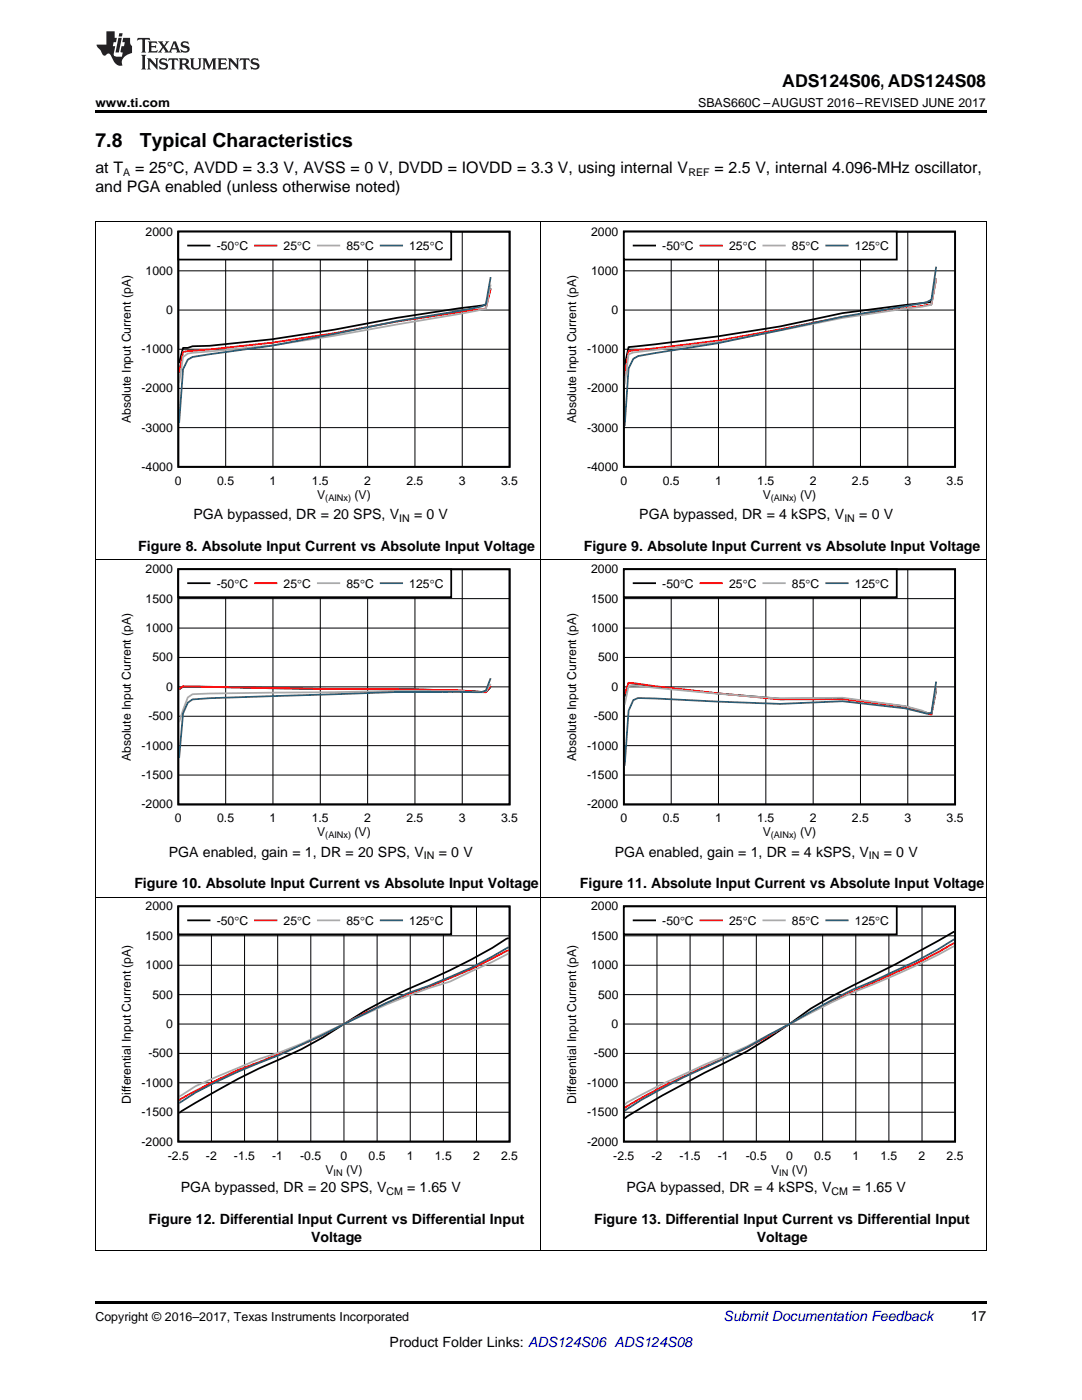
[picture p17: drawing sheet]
<svg xmlns="http://www.w3.org/2000/svg" width="216mm" height="279mm" viewBox="0 0 216 279" stroke-linecap="round" stroke-linejoin="round" font-family="sans-serif">
<defs><g id="words">
<g font-size="3.9">
<text x="19" y="29.3">7.8</text>
<text x="27.9" y="29.3">Typical Characteristics</text>
</g>
<text font-size="3.5" x="156.1" y="17.3">ADS124S06, ADS124S08</text>
<g font-size="3.2">
<text x="19" y="34.4">at T</text>
<text x="27" y="34.4">= 25°C, AVDD = 3.3 V, AVSS = 0 V, DVDD = IOVDD = 3.3 V, using internal V</text>
<text x="142.6" y="34.4">= 2.5 V, internal 4.096-MHz oscillator,</text>
<text x="19" y="38.3">and PGA enabled (unless otherwise noted)</text>
</g>
<g font-size="2.8">
<text x="38.6" y="103.6">PGA bypassed, DR = 20 SPS, V</text>
<text x="82.6" y="103.6">= 0 V</text>
<text x="127.6" y="103.6">PGA bypassed, DR = 4 kSPS, V</text>
<text x="171.4" y="103.6">= 0 V</text>
<text x="27.6" y="109.9">Figure 8. Absolute Input Current vs Absolute Input Voltage</text>
<text x="116.5" y="109.9">Figure 9. Absolute Input Current vs Absolute Input Voltage</text>
<text x="33.7" y="171">PGA enabled, gain = 1, DR = 20 SPS, V</text>
<text x="87.6" y="171">= 0 V</text>
<text x="122.7" y="171">PGA enabled, gain = 1, DR = 4 kSPS, V</text>
<text x="176.4" y="171">= 0 V</text>
<text x="26.8" y="177.3">Figure 10. Absolute Input Current vs Absolute Input Voltage</text>
<text x="115.7" y="177.3">Figure 11. Absolute Input Current vs Absolute Input Voltage</text>
<text x="36.1" y="238">PGA bypassed, DR = 20 SPS, V</text>
<text x="81.2" y="238">= 1.65 V</text>
<text x="125" y="238">PGA bypassed, DR = 4 kSPS, V</text>
<text x="170.1" y="238">= 1.65 V</text>
<text x="29.6" y="244.3">Figure 12. Differential Input Current vs Differential Input</text>
<text x="118.5" y="244.3">Figure 13. Differential Input Current vs Differential Input</text>
<text x="62.1" y="247.9">Voltage</text>
<text x="151" y="247.9">Voltage</text>
<text x="193.7" y="263.6">17</text>
<text x="77.8" y="268.9">Product Folder Links: ADS124S06 ADS124S08</text>
</g>
<text font-size="2.8" fill="#0000c8" x="144.4" y="263.6">Submit Documentation Feedback</text>
<g font-size="2.5">
<text x="19" y="21.4">www.ti.com</text>
<text x="139.3" y="21.4">SBAS660C –AUGUST 2016–REVISED JUNE 2017</text>
<text x="19" y="263.6">Copyright © 2016–2017, Texas Instruments Incorporated</text>
</g>
<g font-size="2.4">
<text x="29.1" y="47">2000</text>
<text x="118" y="47">2000</text>
<text x="43.2" y="49.9">-50qC</text>
<text x="56.6" y="49.9">25qC</text>
<text x="69.1" y="49.9">85qC</text>
<text x="81.7" y="49.9">125qC</text>
<text x="132.1" y="49.9">-50qC</text>
<text x="145.5" y="49.9">25qC</text>
<text x="158" y="49.9">85qC</text>
<text x="170.6" y="49.9">125qC</text>
<text x="29.1" y="54.9">1000</text>
<text x="118" y="54.9">1000</text>
<text x="33.1" y="62.7">0</text>
<text x="122" y="62.7">0</text>
<text x="28.2" y="70.5">-1000</text>
<text x="117.1" y="70.5">-1000</text>
<text x="28.2" y="78.3">-2000</text>
<text x="117.1" y="78.3">-2000</text>
<text x="26.1" y="84.5" transform="rotate(-90 26.1 84.5)">Absolute Input Current (pA)</text>
<text x="28.2" y="86.1">-3000</text>
<text x="115" y="84.5" transform="rotate(-90 115 84.5)">Absolute Input Current (pA)</text>
<text x="117.1" y="86.1">-3000</text>
<text x="28.2" y="94">-4000</text>
<text x="117.1" y="94">-4000</text>
<text x="34.9" y="96.7">0</text>
<text x="43.3" y="96.7">0.5</text>
<text x="53.8" y="96.7">1</text>
<text x="62.2" y="96.7">1.5</text>
<text x="63.3" y="99.5">V</text>
<text x="70.7" y="99.5">(V)</text>
<text x="72.7" y="96.7">2</text>
<text x="81.1" y="96.7">2.5</text>
<text x="91.6" y="96.7">3</text>
<text x="100" y="96.7">3.5</text>
<text x="123.8" y="96.7">0</text>
<text x="132.2" y="96.7">0.5</text>
<text x="142.7" y="96.7">1</text>
<text x="151.1" y="96.7">1.5</text>
<text x="152.2" y="99.5">V</text>
<text x="159.6" y="99.5">(V)</text>
<text x="161.6" y="96.7">2</text>
<text x="170" y="96.7">2.5</text>
<text x="180.5" y="96.7">3</text>
<text x="188.9" y="96.7">3.5</text>
<text x="29.1" y="114.4">2000</text>
<text x="43.2" y="117.3">-50qC</text>
<text x="56.6" y="117.3">25qC</text>
<text x="69.1" y="117.3">85qC</text>
<text x="81.7" y="117.3">125qC</text>
<text x="118" y="114.4">2000</text>
<text x="132.1" y="117.3">-50qC</text>
<text x="145.5" y="117.3">25qC</text>
<text x="158" y="117.3">85qC</text>
<text x="170.6" y="117.3">125qC</text>
<text x="29.1" y="120.3">1500</text>
<text x="118" y="120.3">1500</text>
<text x="29.1" y="126.1">1000</text>
<text x="118" y="126.1">1000</text>
<text x="30.4" y="132">500</text>
<text x="33.1" y="137.9">0</text>
<text x="119.3" y="132">500</text>
<text x="122" y="137.9">0</text>
<text x="29.6" y="143.7">-500</text>
<text x="118.5" y="143.7">-500</text>
<text x="28.2" y="149.6">-1000</text>
<text x="117.1" y="149.6">-1000</text>
<text x="26.1" y="151.9" transform="rotate(-90 26.1 151.9)">Absolute Input Current (pA)</text>
<text x="28.2" y="155.5">-1500</text>
<text x="115" y="151.9" transform="rotate(-90 115 151.9)">Absolute Input Current (pA)</text>
<text x="117.1" y="155.5">-1500</text>
<text x="28.2" y="161.3">-2000</text>
<text x="117.1" y="161.3">-2000</text>
<text x="34.9" y="164.1">0</text>
<text x="43.3" y="164.1">0.5</text>
<text x="53.8" y="164.1">1</text>
<text x="62.2" y="164.1">1.5</text>
<text x="63.3" y="166.9">V</text>
<text x="70.7" y="166.9">(V)</text>
<text x="72.7" y="164.1">2</text>
<text x="81.1" y="164.1">2.5</text>
<text x="91.6" y="164.1">3</text>
<text x="100" y="164.1">3.5</text>
<text x="123.8" y="164.1">0</text>
<text x="132.2" y="164.1">0.5</text>
<text x="142.7" y="164.1">1</text>
<text x="151.1" y="164.1">1.5</text>
<text x="152.2" y="166.9">V</text>
<text x="159.6" y="166.9">(V)</text>
<text x="161.6" y="164.1">2</text>
<text x="170" y="164.1">2.5</text>
<text x="180.5" y="164.1">3</text>
<text x="188.9" y="164.1">3.5</text>
<text x="29.1" y="181.7">2000</text>
<text x="43.2" y="184.5">-50qC</text>
<text x="56.6" y="184.5">25qC</text>
<text x="69.1" y="184.5">85qC</text>
<text x="81.7" y="184.5">125qC</text>
<text x="118" y="181.7">2000</text>
<text x="132.1" y="184.5">-50qC</text>
<text x="145.5" y="184.5">25qC</text>
<text x="158" y="184.5">85qC</text>
<text x="170.6" y="184.5">125qC</text>
<text x="29.1" y="187.6">1500</text>
<text x="118" y="187.6">1500</text>
<text x="29.1" y="193.4">1000</text>
<text x="118" y="193.4">1000</text>
<text x="30.4" y="199.3">500</text>
<text x="119.3" y="199.3">500</text>
<text x="33.1" y="205.2">0</text>
<text x="122" y="205.2">0</text>
<text x="29.6" y="211">-500</text>
<text x="118.5" y="211">-500</text>
<text x="26.1" y="220.3" transform="rotate(-90 26.1 220.3)">Differential Input Current (pA)</text>
<text x="28.2" y="216.9">-1000</text>
<text x="115" y="220.3" transform="rotate(-90 115 220.3)">Differential Input Current (pA)</text>
<text x="117.1" y="216.9">-1000</text>
<text x="28.2" y="222.8">-1500</text>
<text x="117.1" y="222.8">-1500</text>
<text x="28.2" y="228.6">-2000</text>
<text x="33.5" y="231.4">-2.5</text>
<text x="41.1" y="231.4">-2</text>
<text x="46.7" y="231.4">-1.5</text>
<text x="54.3" y="231.4">-1</text>
<text x="59.9" y="231.4">-0.5</text>
<text x="68" y="231.4">0</text>
<text x="73.6" y="231.4">0.5</text>
<text x="81.2" y="231.4">1</text>
<text x="86.8" y="231.4">1.5</text>
<text x="94.4" y="231.4">2</text>
<text x="100" y="231.4">2.5</text>
<text x="117.1" y="228.6">-2000</text>
<text x="122.4" y="231.4">-2.5</text>
<text x="130" y="231.4">-2</text>
<text x="135.6" y="231.4">-1.5</text>
<text x="143.2" y="231.4">-1</text>
<text x="148.8" y="231.4">-0.5</text>
<text x="156.9" y="231.4">0</text>
<text x="162.5" y="231.4">0.5</text>
<text x="170.1" y="231.4">1</text>
<text x="175.7" y="231.4">1.5</text>
<text x="183.3" y="231.4">2</text>
<text x="188.9" y="231.4">2.5</text>
<text x="65" y="234.2">V</text>
<text x="69.1" y="234.2">(V)</text>
<text x="153.9" y="234.2">V</text>
<text x="158" y="234.2">(V)</text>
</g>
<g font-size="2.1">
<text x="24.6" y="35.1">A</text>
<text x="137.4" y="35.1">REF</text>
<text x="79.7" y="104.1">IN</text>
<text x="168.5" y="104.1">IN</text>
<text x="84.6" y="171.5">IN</text>
<text x="173.4" y="171.5">IN</text>
<text x="77.1" y="238.5">CM</text>
<text x="165.9" y="238.5">CM</text>
</g>
<g font-size="1.8">
<text x="64.9" y="99.9">(AINx)</text>
<text x="153.8" y="99.9">(AINx)</text>
<text x="64.9" y="167.3">(AINx)</text>
<text x="153.8" y="167.3">(AINx)</text>
<text x="66.6" y="234.6">IN</text>
<text x="155.5" y="234.6">IN</text>
</g>
</g></defs>
<path d="M19 249.6h.2zM196.7 249.6h.1zM19 259.7h177.8v.5h-177.8z" fill="#000"/>
<g fill="none" stroke="#000" stroke-width=".2">
<path d="M19.1 179v70.6M107.9 179v70.6M196.8 179v70.6M35.6 198.5h66.1M35.6 192.6h66.1M35.6 186.8h66.1M42.2 180.9v46.9M48.8 180.9v46.9M55.4 180.9v46.9M62 180.9v46.9M68.6 180.9v46.9M75.3 180.9v46.9"/>
<path d="M81.9 180.9v46.9M88.5 180.9v46.9M95.1 180.9v46.9M35.6 216.1h66.1M35.6 210.2h66.1M35.6 204.4h66.1M35.6 222h66.1M19 249.6h177.8"/>
</g>
<path d="M35.6 180.9h66.1v46.9h-66.1zM101.5 187.2l-.5 .2a113.7 113.7 0 0 1-19.7 10l-4.2 2.1-4.2 2.2-4.3 2.7a88.1 88.1 0 0 1-16.9 8.8 171.7 171.7 0 0 0-16 8.9" fill="none" stroke="#000" stroke-width=".35"/>
<path d="M101.5 189.6l-.5 .2a119.9 119.9 0 0 1-19.7 8.7 127.2 127.2 0 0 0-16.9 8.1 242.8 242.8 0 0 1-16.9 6.9 98.9 98.9 0 0 0-11.8 6.1" fill="none" stroke="#f00" stroke-width=".35"/>
<path d="M101.5 190.2l-3.3 1.8-8.4 3.9a130.2 130.2 0 0 0-21.2 8.5l-8.4 3.9-4.3 1.7-4.2 1.3-8.5 3.6-4.2 1.9-3.3 2" fill="none" stroke="#aaa" stroke-width=".35"/>
<path d="M101.5 189a95.6 95.6 0 0 1-15.9 7.7l-4.3 1.5-8.4 4.1a218.1 218.1 0 0 1-21.2 9.8 87 87 0 0 0-16 8" fill="none" stroke="#295c75" stroke-width=".35"/>
<path d="M35.6 180.9h54.4v5.6h-54.4z" fill-rule="evenodd" fill="#fff"/>
<path d="M35.6 180.9h54.4v5.6h-54.4zM37.5 183.7h4.3M124.5 180.9h66.1v46.9h-66.1zM190.4 185.9l-3.3 1.9a237.7 237.7 0 0 1-16.9 8.9l-4.2 2.1-4.2 2.5a111.7 111.7 0 0 1-21.2 12.8 166.1 166.1 0 0 0-16 9.1" fill="none" stroke="#000" stroke-width=".35"/>
<path d="M50.9 183.7h4.3M190.4 188.2a81.9 81.9 0 0 1-11.7 5.9 242.1 242.1 0 0 0-16.9 7.9l-4.3 2.4a110.8 110.8 0 0 1-16.9 8.5 117.8 117.8 0 0 0-16 8.2" fill="none" stroke="#f00" stroke-width=".35"/>
<path d="M63.4 183.7h4.3M190.4 188.8a159.6 159.6 0 0 1-20.2 9.2l-4.2 2-8.5 4.4a119.4 119.4 0 0 1-16.9 8.1l-8.5 3.8-7 3.7-.5 .5" fill="none" stroke="#aaa" stroke-width=".35"/>
<path d="M76 183.7h4.2M190.4 187.5a72.4 72.4 0 0 1-11.7 6.2l-4.2 2a109.5 109.5 0 0 0-17 8.7l-4.2 2.2a163.1 163.1 0 0 1-16.9 8.4l-8.5 4.5-3.3 2.2" fill="none" stroke="#295c75" stroke-width=".35"/>
<g fill="none" stroke="#000" stroke-width=".2">
<path d="M124.5 198.5h66.1M124.5 192.6h66.1M124.5 186.8h66.1M131.1 180.9v46.9M137.7 180.9v46.9M144.3 180.9v46.9M150.9 180.9v46.9M157.5 180.9v46.9M164.2 180.9v46.9M170.8 180.9v46.9M177.4 180.9v46.9M184 180.9v46.9"/>
<path d="M124.5 216.1h66.1M124.5 210.2h66.1M124.5 204.4h66.1M124.5 222h66.1"/>
</g>
<path d="M124.5 180.9h54.4v5.6h-54.4z" fill-rule="evenodd" fill="#fff"/>
<path d="M35.6 113.6h66.1v46.9h-66.1zM97.9 137.1l-.9 1h-1a315.8 315.8 0 0 0-29.3-.6l-29.2-.5h-1l-.8 .6M124.5 180.9h54.4v5.6h-54.4zM126.4 183.7h4.3" fill="none" stroke="#000" stroke-width=".35"/>
<path d="M97.9 136.9l-.9 1.3-5.3-.4-55.2-.8-.8 .5M139.8 183.7h4.3" fill="none" stroke="#f00" stroke-width=".35"/>
<path d="M97.9 136.5l-.9 1.5-1 .1a296.4 296.4 0 0 0-29.3 0l-28.3 .4-.9 .7-1.8 4.9M152.3 183.7h4.3" fill="none" stroke="#aaa" stroke-width=".35"/>
<path d="M97.9 135.4l-.9 2.4-1 .3a525.8 525.8 0 0 0-29.3 .5l-24.9 .7-3.4 .3-.9 .6-1 2.2-.8 8.9M164.9 183.7h4.2" fill="none" stroke="#295c75" stroke-width=".35"/>
<g fill="none" stroke="#000" stroke-width=".2">
<path d="M19.1 111.7v67.4M35.6 119.5h66.1M45 113.6v47M54.5 113.6v47M63.9 113.6v47M73.4 113.6v47M82.8 113.6v47M92.2 113.6v47M107.9 111.7v67.4M196.8 111.7v67.4M35.6 137.1h66.1M35.6 131.2h66.1"/>
<path d="M35.6 125.3h66.1M35.6 154.7h66.1M35.6 148.8h66.1M35.6 142.9h66.1M19 179h177.8"/>
</g>
<path d="M35.6 113.6h54.4v5.6h-54.4z" fill-rule="evenodd" fill="#fff"/>
<path d="M35.6 113.6h54.4v5.6h-54.4zM37.5 116.4h4.3M124.5 113.6h66.1v46.9h-66.1zM186.8 137.7l-.9 4.8-5.3-1.5-12.5-1.6h-12.5l-12.4-1-12.5-1.3-5.3-.8-.8 2.7" fill="none" stroke="#000" stroke-width=".35"/>
<path d="M50.9 116.4h4.3M186.8 137.4l-.9 5.2-5.3-1.6-12.5-1.5-12.5 .1a638.6 638.6 0 0 1-30.2-3.3l-.8 2.3" fill="none" stroke="#f00" stroke-width=".35"/>
<path d="M63.4 116.4h4.3M186.8 137.6l-.9 4.8-5.3-1.5-12.5-1.6-12.5 .1a531.7 531.7 0 0 1-29.2-2.6l-1 .1-.8 3.7" fill="none" stroke="#aaa" stroke-width=".35"/>
<path d="M76 116.4h4.2M186.8 136l-.9 6.3-1 .1-4.3-1-12.5-1.5-12.5 .6-28.3-1.2-.9 .4-1 2.1-.8 11" fill="none" stroke="#295c75" stroke-width=".35"/>
<g fill="none" stroke="#000" stroke-width=".2">
<path d="M124.5 119.5h66.1M133.9 113.6v47M143.4 113.6v47M152.8 113.6v47M162.3 113.6v47M171.7 113.6v47M181.1 113.6v47M124.5 137.1h66.1M124.5 131.2h66.1M124.5 125.3h66.1M124.5 154.7h66.1M124.5 148.8h66.1"/>
<path d="M124.5 142.9h66.1"/>
</g>
<path d="M124.5 113.6h54.4v5.6h-54.4z" fill-rule="evenodd" fill="#fff"/>
<path d="M35.6 46.2h66.1v47h-66.1zM97.9 57.5l-.9 3.4-1 .1a311.1 311.1 0 0 0-29.3 4.8l-12.4 1.9-12.5 1.3-3.4 .1-.9 .3h-1l-.8 3M124.5 113.6h54.4v5.6h-54.4zM126.4 116.4h4.3" fill="none" stroke="#000" stroke-width=".35"/>
<path d="M97.9 57.7l-.9 3.9-1 .1a390.7 390.7 0 0 0-29.3 4.8 396.8 396.8 0 0 1-30.2 3.7l-.8 4.2M139.8 116.4h4.3" fill="none" stroke="#f00" stroke-width=".35"/>
<path d="M97.9 56.8l-.9 4.9-30.3 5.3-12.4 1.9-16.8 1.7-1 .7-.8 5.1M152.3 116.4h4.3" fill="none" stroke="#aaa" stroke-width=".35"/>
<path d="M97.9 55.3l-.9 5.4-1 .5-4.3 .8-12.5 2.1-24.9 4.9-15.9 2.2-.9 .6-1 1.9-.8 10.7M164.9 116.4h4.2" fill="none" stroke="#295c75" stroke-width=".35"/>
<g fill="none" stroke="#000" stroke-width=".2">
<path d="M19.1 44.3v67.4M35.6 54.1h66.1M45 46.2v47M54.5 46.2v47M63.9 46.2v47M73.4 46.2v47M82.8 46.2v47M92.2 46.2v47M107.9 44.3v67.4M196.8 44.3v67.4M35.6 77.5h66.1M35.6 69.7h66.1"/>
<path d="M35.6 61.9h66.1M35.6 85.3h66.1M19 111.6h177.8"/>
</g>
<path d="M35.6 46.2h54.4v5.6h-54.4z" fill-rule="evenodd" fill="#fff"/>
<path d="M35.6 46.2h54.4v5.6h-54.4zM37.5 49h4.3M124.5 46.2h66.1v47h-66.1zM186.8 55.6l-.9 4.6-17.8 2.3a335.7 335.7 0 0 1-41.7 6.7l-1 .1-.8 3.6" fill="none" stroke="#000" stroke-width=".35"/>
<path d="M50.9 49h4.3M186.8 55.6l-.9 5.2-17.8 2.4-12.5 2.5a261.8 261.8 0 0 1-29.2 4.2l-1 .2-.8 4.9" fill="none" stroke="#f00" stroke-width=".35"/>
<path d="M63.4 49h4.3M186.8 55.5l-.9 5.3-1.9 .4-15.9 2.2-24.9 4.9-16.8 2-1 .4-.8 6" fill="none" stroke="#aaa" stroke-width=".35"/>
<path d="M76 49h4.2M186.8 53.2l-.9 6.6-1 .5-16.8 2.9-24.9 5.3-15.9 2.6-.9 .5-1 1.9-.8 11.5" fill="none" stroke="#295c75" stroke-width=".35"/>
<path d="M124.5 54.1h66.1M133.9 46.2v47M143.4 46.2v47M152.8 46.2v47M162.3 46.2v47M171.7 46.2v47M181.1 46.2v47M124.5 77.5h66.1M124.5 69.7h66.1M124.5 61.9h66.1M124.5 85.3h66.1" fill="none" stroke="#000" stroke-width=".2"/>
<path d="M124.5 46.2h54.4v5.6h-54.4z" fill-rule="evenodd" fill="#fff"/>
<path d="M124.5 46.2h54.4v5.6h-54.4zM126.4 49h4.3" fill="none" stroke="#000" stroke-width=".35"/>
<path d="M139.8 49h4.3" fill="none" stroke="#f00" stroke-width=".35"/>
<path d="M152.3 49h4.3" fill="none" stroke="#aaa" stroke-width=".35"/>
<path d="M164.9 49h4.2" fill="none" stroke="#295c75" stroke-width=".35"/>
<path d="M19 44.3h177.8" fill="none" stroke="#000" stroke-width=".2"/>
<path d="M19 22h177.8v.5h-177.8z" fill="#000"/>
<g fill="#231f20">
<path d="M27.5 7.6l-.1 .5 .4-.2h.6v.1v2.1l-.2 .4h1l-.3-.4v-2.1l.1-.1h.5l.5 .2-.2-.5zM29.5 8.3l.2 .3v1.5l-.2 .4h1.8l.2-.6a1.04 1.04 0 0 1-1.3 .2v-.7h.6l.3 .2v-.6l-.3 .2h-.6v-.6l.8-.1 .4 .3-.2-.5zM31.5 8.3l.9 1.1-.9 1.1h.8l-.2-.2 .5-.7 .4 .7-.2 .2h1.5l-.1-.2 .1-.4h.9l.1 .4-.2 .2h1l-.3-.3-.7-1.9h-.5l-.9 2-.8-1 .9-1h-.8l.1 .3-.3 .5-.4-.6 .2-.2zM34.7 8.6l.4 1h-.7zM36.3 8.4a.63 .63 0 0 0-.2 .7 .63 .63 0 0 0 .6 .4l.6 .2 .1 .2a.75 .75 0 0 1-.7 .4 .75 .75 0 0 1-.6-.5l.1 .7 .1-.1a1.11 1.11 0 0 0 1.5-.6 1.13 1.13 0 0 0-1.2-.8l-.1-.4a1.04 1.04 0 0 1 1.2 .2l-.2-.5-.1 .1-.5-.2zM28.2 10.9l.2 .4v2.2l-.2 .4h1l-.3-.4v-2.2l.3-.4zM29.3 11.6l.3 .4v1.5l-.3 .4h.8l-.2-.4v-1.3l1.5 1.7v-1.9l.2-.4h-.7l.2 .4v.9l-1.1-1.3zM32 11.8a.62 .62 0 0 0-.2 .7 .62 .62 0 0 0 .6 .4l.6 .1 .1 .3a.76 .76 0 0 1-.7 .3 .76 .76 0 0 1-.6-.4l.1 .7 .1-.1a1.11 1.11 0 0 0 1.5-.6 1.13 1.13 0 0 0-1.2-.8l-.1-.4a1.04 1.04 0 0 1 1.2 .2l-.2-.6-.1 .1-.5-.1zM33.7 11.6l-.2 .6a.61 .61 0 0 1 .8-.3v1.6l-.2 .4h.9l-.2-.4v-1.6a.63 .63 0 0 1 .8 .3l-.2-.6zM35.6 11.6l.3 .4v1.5l-.3 .4h1l-.2-.2v-.8l.5 .2a.76 .76 0 0 0 1.2 .7l-1-1a.58 .58 0 0 0 .6-.5 .58 .58 0 0 0-.5-.6zM36.4 11.9h.1a.45 .45 0 0 1 .5 .1 .45 .45 0 0 1 .1 .5l-.7 .2zM37.9 11.6l.2 .2a2.17 2.17 0 0 0 .3 1.9 .99 .99 0 0 0 1.6-.6v-1.1l.2-.4h-.7l.2 .2a1.92 1.92 0 0 1-.2 1.8 .6 .6 0 0 1-.9-.5v-1.1l.2-.4zM40.4 11.6l.2 .4v1.5l-.2 .4h.7l-.2-.4v-1.4l.8 1.8 .8-1.8v1.4l-.2 .4h.9l-.2-.4v-1.5l.2-.4h-.8l-.6 1.5-.6-1.5zM43.4 11.6l.2 .4v1.5l-.2 .4h1.8l.2-.6a1.04 1.04 0 0 1-1.3 .1v-.6h.5l.4 .2v-.6l-.4 .2h-.5v-.7h.8l.3 .3-.1-.6zM45.5 11.6l.2 .4v1.5l-.2 .4h.7l-.2-.4v-1.3l1.5 1.7v-1.9l.2-.4h-.7l.2 .4v.9l-1.1-1.3zM47.9 11.6l-.1 .6a.61 .61 0 0 1 .8-.3v1.6l-.3 .4h1l-.3-.4 .1-1.6a.63 .63 0 0 1 .7 .3l-.1-.6zM50.2 11.8a.62 .62 0 0 0-.2 .7 .62 .62 0 0 0 .6 .4l.6 .1 .2 .3a.76 .76 0 0 1-.8 .3 .76 .76 0 0 1-.6-.4l.1 .7 .2-.1a1.11 1.11 0 0 0 1.5-.6 1.13 1.13 0 0 0-1.3-.8l-.1-.4a1.04 1.04 0 0 1 1.2 .2l-.1-.6-.2 .1-.5-.1z"/>
<path d="M21.2 6.3v2.6h-1.9l.1 .4 .7 .9a.91 .91 0 0 0 1 .8 .56 .56 0 0 1 .5-.3 .56 .56 0 0 1 .5 .3l.4 .8a1.53 1.53 0 0 0 1.9 1.2 1.54 1.54 0 0 1 1-2.1l.9-.3v-1.4a1.52 1.52 0 0 1-.3-1.6h-1.4l-.2 .8h.5l-.2 .8h-.4l-.2 1v.2l.4 .1-.2 .8a1.93 1.93 0 0 1-1.6-.3l.3-1.8h-.5l.2-.8h.4l.2-.8h-.4v-1.3zM23.6 7.6l-.6 2.9h.7l.6-2.9zM23.8 6.6l-.1 .7h.6l.2-.7z"/>
</g>
<use href="#words"/>
</svg>
